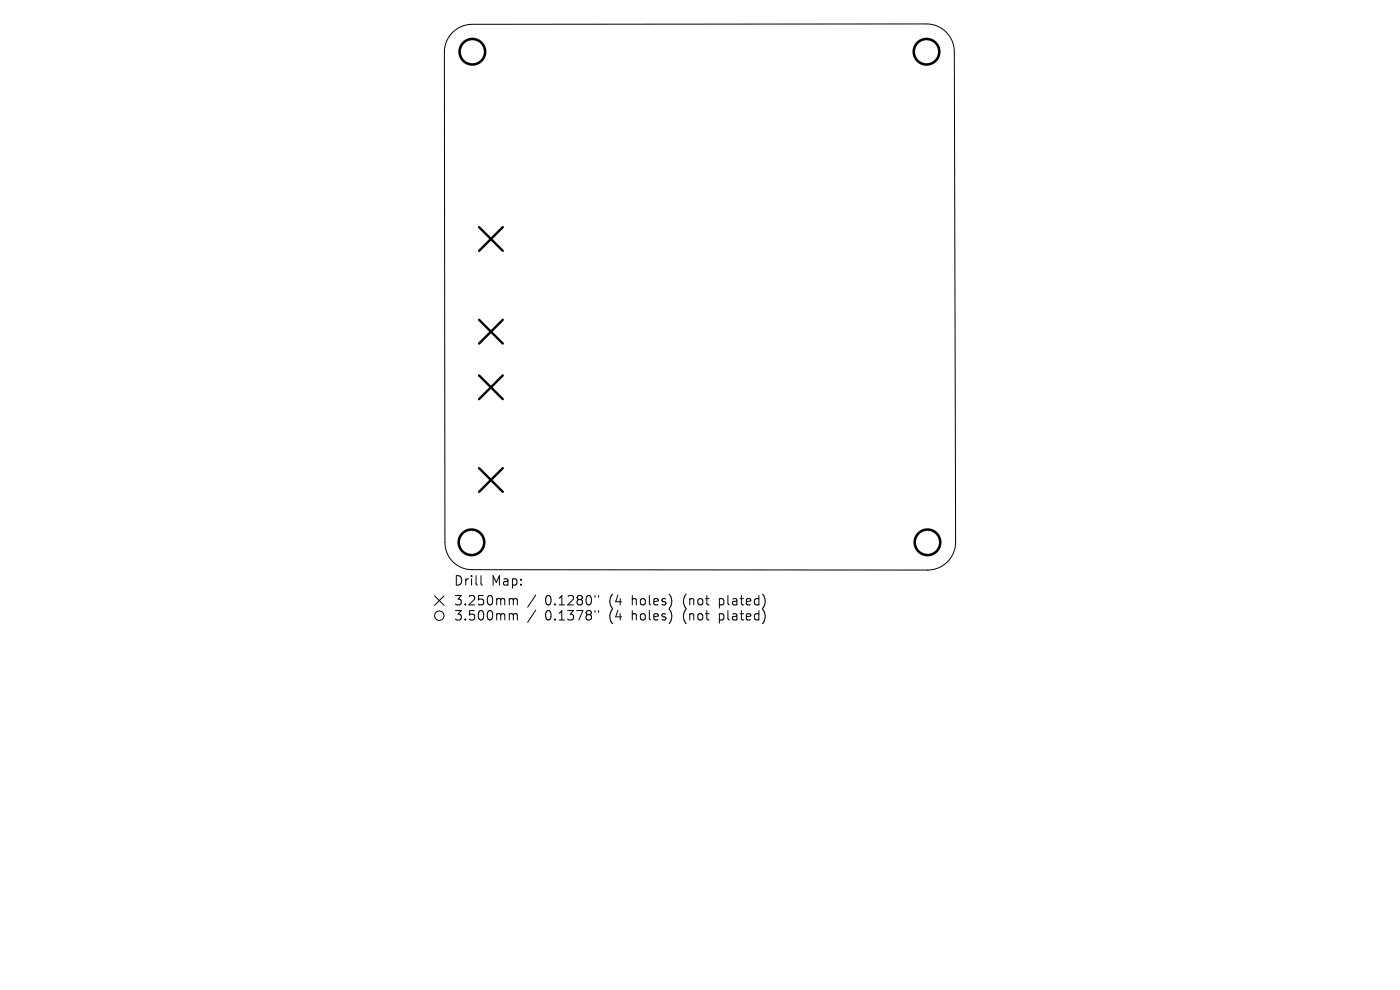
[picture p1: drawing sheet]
<svg xmlns="http://www.w3.org/2000/svg" width="297mm" height="210mm" viewBox="0 0 297 210" stroke-linecap="round" stroke-linejoin="round" font-family="sans-serif">
<defs><g id="words">
<g font-size="2.8">
<text x="96.2" y="124.5">Drill</text>
<text x="104.2" y="124.5">Map:</text>
<text x="96.2" y="128.7">3.250mm</text>
<text x="96.2" y="131.9">3.500mm</text>
<text x="115.6" y="128.7">0.1280&quot;</text>
<text x="115.6" y="131.9">0.1378&quot;</text>
<text x="129.4" y="128.7">(4</text>
<text x="129.4" y="131.9">(4</text>
<text x="134.3" y="128.7">holes)</text>
<text x="134.3" y="131.9">holes)</text>
<text x="145.4" y="128.7">(not</text>
<text x="145.4" y="131.9">(not</text>
<text x="153.2" y="128.7">plated)</text>
<text x="153.2" y="131.9">plated)</text>
</g>
</g></defs>
<g fill="none" stroke="#000" stroke-width=".21">
<path d="M96.2 6.7a5.9 5.9 0 0 1 4-1.5l96.4-.1a5.9 5.9 0 0 1 5.9 5.9l.2 104a5.9 5.9 0 0 1-5.9 5.9l-96.7-.1a5.7 5.7 0 0 1-5.7-5.7l-.1-104.1a5.9 5.9 0 0 1 1.9-4.3zM92.2 126.4l2 2M94.2 126.4l-2 2M102 122.1v1.7l.3 .3M108.3 127l.5 .1 .1 .2M108.3 130.2h.3l.3 .3M108.9 127.3l.3-.3 .5 .1 .1 1.2M108.9 127.3v1M108.9 130.5v1M108.9 130.5l.3-.3 .5 .1 .1 1.2M113.7 126.2l-1.8 2.6M113.7 129.4l-1.8 2.6"/>
<path d="M126.2 126.3v.4M126.2 129.5v.4M127 126.3v.4M127 129.5v.4"/>
<circle cx="93.2" cy="130.6" r="1"/>
</g>
<path d="M101.6 48.2l5.1 5M106.7 48.2l-5.1 5M101.6 67.8l5.1 5.1M101.6 79.6l5.1 5.1M106.7 67.8l-5.1 5.1M106.7 79.6l-5.1 5.1M101.6 99.3l5.1 5M106.7 99.3l-5.1 5" fill="none" stroke="#000" stroke-width=".5"/>
<g fill="none" stroke="#000" stroke-width=".54">
<circle cx="100.2" cy="11" r="2.71"/>
<circle cx="196.6" cy="11" r="2.71"/>
<circle cx="100" cy="115" r="2.71"/>
<circle cx="196.8" cy="115" r="2.71"/>
</g>
<use href="#words"/>
</svg>
